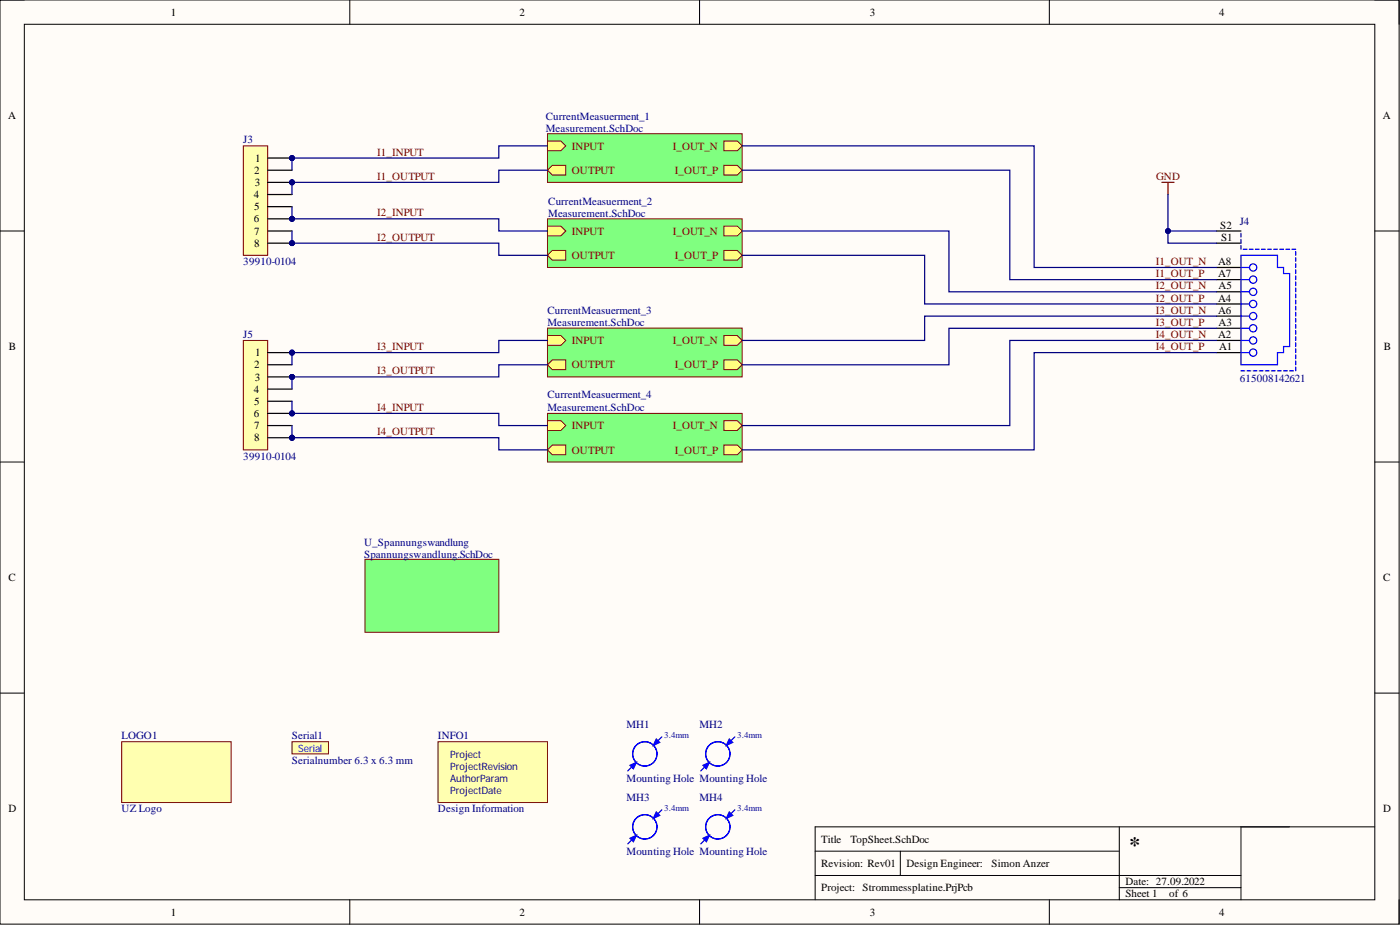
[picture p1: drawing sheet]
<svg xmlns="http://www.w3.org/2000/svg" width="292mm" height="193mm" viewBox="0 0 292 193" stroke-linecap="round" stroke-linejoin="round" font-family="sans-serif">
<defs><g id="words">
<text font-size="4.6" x="235.6" y="177.8">*</text>
<g font-size="2.3">
<text x="35.6" y="3.3">1</text>
<text x="108.4" y="3.3">2</text>
<text x="181.5" y="3.3">3</text>
<text x="254.3" y="3.3">4</text>
<text x="1.7" y="24.9">A</text>
<text x="288.5" y="24.9">A</text>
<text x="53.2" y="33.7">1</text>
<text x="53" y="41.3">4</text>
<text x="53.1" y="36.3">2</text>
<text x="53.1" y="38.8">3</text>
<text x="53" y="46.4">6</text>
<text x="53.1" y="43.9">5</text>
<text x="254.6" y="47.7">S2</text>
<text x="53.1" y="49">7</text>
<text x="53.1" y="51.5">8</text>
<text x="254.8" y="50.2">S1</text>
<text x="254.2" y="57.8">A7</text>
<text x="254.2" y="55.3">A8</text>
<text x="254.2" y="62.9">A4</text>
<text x="254.2" y="65.4">A6</text>
<text x="254.3" y="60.4">A5</text>
<text x="254.2" y="70.5">A2</text>
<text x="254.3" y="68">A3</text>
<text x="1.9" y="73.1">B</text>
<text x="53.1" y="76.9">2</text>
<text x="53.2" y="74.3">1</text>
<text x="254.3" y="73.1">A1</text>
<text x="288.7" y="73.1">B</text>
<text x="53" y="81.9">4</text>
<text x="53.1" y="79.4">3</text>
<text x="53" y="87">6</text>
<text x="53.1" y="84.5">5</text>
<text x="53.1" y="89.5">7</text>
<text x="53.1" y="92.1">8</text>
<text x="1.8" y="121.3">C</text>
<text x="288.6" y="121.3">C</text>
<text x="1.8" y="169.4">D</text>
<text x="288.6" y="169.4">D</text>
<text x="171.3" y="175.8">Title</text>
<text x="177.4" y="175.8">TopSheet.SchDoc</text>
<text x="171.3" y="180.9">Revision: Rev01</text>
<text x="171.3" y="185.9">Project: Strommessplatine.PrjPcb</text>
<text x="189.1" y="180.9">Design Engineer:</text>
<text x="206.9" y="180.9">Simon Anzer</text>
<text x="234.8" y="184.7">Date: 27.09.2022</text>
<text x="35.6" y="191">1</text>
<text x="108.4" y="191">2</text>
<text x="181.5" y="191">3</text>
<text x="234.8" y="187.2">Sheet 1</text>
<text x="243.9" y="187.2">of 6</text>
<text x="254.3" y="191">4</text>
</g>
<g font-size="2.3" fill="#000080">
<text x="50.8" y="29.9">J3</text>
<text x="113.9" y="25">CurrentMeasuerment_1</text>
<text x="113.9" y="27.5">Measurement.SchDoc</text>
<text x="114.4" y="42.9">CurrentMeasuerment_2</text>
<text x="114.4" y="45.3">Measurement.SchDoc</text>
<text x="258.7" y="46.9">J4</text>
<text x="50.8" y="55.3">39910-0104</text>
<text x="114.2" y="65.4">CurrentMeasuerment_3</text>
<text x="50.8" y="70.5">J5</text>
<text x="114.2" y="68">Measurement.SchDoc</text>
<text x="114.2" y="83.1">CurrentMeasuerment_4</text>
<text x="258.7" y="79.6">615008142621</text>
<text x="114.2" y="85.7">Measurement.SchDoc</text>
<text x="50.8" y="95.9">39910-0104</text>
<text x="76" y="113.9">U_Spannungswandlung</text>
<text x="76" y="116.4">Spannungswandlung.SchDoc</text>
<text x="25.4" y="154.2">LOGO1</text>
<text x="60.9" y="154.2">Serial1</text>
<text x="91.4" y="154.2">INFO1</text>
<text x="130.7" y="151.9">MH1</text>
<text x="146" y="151.9">MH2</text>
<text x="60.9" y="159.3">Serialnumber 6.3 x 6.3 mm</text>
<text x="130.7" y="163.1">Mounting Hole Mounting Hole</text>
<text x="130.7" y="167.2">MH3</text>
<text x="146" y="167.2">MH4</text>
<text x="25.4" y="169.4">UZ Logo</text>
<text x="91.4" y="169.4">Design Information</text>
<text x="130.7" y="178.3">Mounting Hole Mounting Hole</text>
</g>
<g font-size="2.3" fill="#800000">
<text x="78.7" y="32.5">I1_INPUT</text>
<text x="119.3" y="31.2">INPUT</text>
<text x="140.4" y="31.2">I_OUT_N</text>
<text x="78.7" y="37.5">I1_OUTPUT</text>
<text x="119.3" y="36.3">OUTPUT</text>
<text x="140.8" y="36.3">I_OUT_P</text>
<text x="241.2" y="37.5">GND</text>
<text x="78.7" y="45.1">I2_INPUT</text>
<text x="78.7" y="50.2">I2_OUTPUT</text>
<text x="119.3" y="49">INPUT</text>
<text x="140.4" y="49">I_OUT_N</text>
<text x="119.3" y="54">OUTPUT</text>
<text x="140.8" y="54">I_OUT_P</text>
<text x="241.1" y="57.8">I1_OUT_P</text>
<text x="241.1" y="55.3">I1_OUT_N</text>
<text x="241.1" y="62.9">I2_OUT_P</text>
<text x="241.1" y="60.4">I2_OUT_N</text>
<text x="241.1" y="65.4">I3_OUT_N</text>
<text x="119.3" y="71.8">INPUT</text>
<text x="140.4" y="71.8">I_OUT_N</text>
<text x="241.1" y="68">I3_OUT_P</text>
<text x="241.1" y="70.5">I4_OUT_N</text>
<text x="78.7" y="73.1">I3_INPUT</text>
<text x="119.3" y="76.9">OUTPUT</text>
<text x="140.8" y="76.9">I_OUT_P</text>
<text x="241.1" y="73.1">I4_OUT_P</text>
<text x="78.7" y="78.1">I3_OUTPUT</text>
<text x="78.7" y="85.7">I4_INPUT</text>
<text x="119.3" y="89.5">INPUT</text>
<text x="140.4" y="89.5">I_OUT_N</text>
<text x="78.7" y="90.8">I4_OUTPUT</text>
<text x="119.3" y="94.6">OUTPUT</text>
<text x="140.8" y="94.6">I_OUT_P</text>
</g>
<text font-size="2.1" fill="#00f" x="62.2" y="156.8">Serial</text>
<g font-size="2.1" fill="#000080">
<text x="93.9" y="158.1">Project</text>
<text x="93.9" y="160.7">ProjectRevision</text>
<text x="93.9" y="163.2">AuthorParam</text>
<text x="93.9" y="165.7">ProjectDate</text>
</g>
<g font-size="1.9" fill="#00f">
<text x="138.6" y="154.1">3.4mm</text>
<text x="153.8" y="154.1">3.4mm</text>
<text x="138.6" y="169.3">3.4mm</text>
<text x="153.8" y="169.3">3.4mm</text>
</g>
</g></defs>
<path d="M0 0h291.9v192.8h-291.9z" fill-rule="evenodd" fill="#fffcf8"/>
<path d="M0 0h291.9v192.8h-291.9z" fill="none" stroke="#000" stroke-width=".21"/>
<path d="M5.1 5.1h281.7v182.6h-281.7z" fill-rule="evenodd" fill="#fffcf8"/>
<g fill="none" stroke="#000" stroke-width=".21">
<path d="M0 0h5.1M73 0v5.1M146 0v5.1M218.9 0v5.1M286.8 0h5.1v5.1M5.1 5.1h281.7v182.6h-281.7zM0 48.2h5.1M286.8 48.2h5.1M0 96.4h5.1M286.8 96.4h5.1M0 144.6h5.1M286.8 144.6h5.1"/>
<path d="M170.1 177.6h63.4M187.8 177.6v5M233.5 172.5v15.2M258.9 172.5v15.2M286.8 172.5h-116.7v15.2M73 187.7v5.1M146 187.7v5.1M170.1 182.6h88.8M218.9 187.7v5.1M233.5 185.2h25.4M291.9 187.7v5.1"/>
</g>
<circle cx="60.9" cy="33" r=".51" fill="#000080"/>
<circle cx="60.9" cy="33" r=".51" fill="none" stroke="#000080" stroke-width=".21"/>
<circle cx="60.9" cy="38" r=".51" fill="#000080"/>
<circle cx="60.9" cy="38" r=".51" fill="none" stroke="#000080" stroke-width=".21"/>
<circle cx="60.9" cy="45.7" r=".51" fill="#000080"/>
<circle cx="60.9" cy="45.7" r=".51" fill="none" stroke="#000080" stroke-width=".21"/>
<circle cx="60.9" cy="50.7" r=".51" fill="#000080"/>
<circle cx="60.9" cy="50.7" r=".51" fill="none" stroke="#000080" stroke-width=".21"/>
<path d="M50.8 30.4h5v22.9h-5z" fill-rule="evenodd" fill="#ffffb0"/>
<path d="M50.8 30.4h5v22.9h-5z" fill="none" stroke="#800000" stroke-width=".21"/>
<path d="M55.8 33h5.1" fill="none" stroke="#000" stroke-width=".25"/>
<circle cx="60.9" cy="33" r=".51" fill="#000080"/>
<circle cx="60.9" cy="33" r=".51" fill="none" stroke="#000080" stroke-width=".21"/>
<path d="M55.8 35.5h5.1M55.8 38h5.1" fill="none" stroke="#000" stroke-width=".25"/>
<circle cx="60.9" cy="38" r=".51" fill="#000080"/>
<circle cx="60.9" cy="38" r=".51" fill="none" stroke="#000080" stroke-width=".21"/>
<path d="M55.8 40.6h5.1M55.8 43.1h5.1M55.8 45.7h5.1" fill="none" stroke="#000" stroke-width=".25"/>
<circle cx="60.9" cy="45.7" r=".51" fill="#000080"/>
<circle cx="60.9" cy="45.7" r=".51" fill="none" stroke="#000080" stroke-width=".21"/>
<path d="M55.8 48.2h5.1M55.8 50.7h5.1" fill="none" stroke="#000" stroke-width=".25"/>
<circle cx="60.9" cy="50.7" r=".51" fill="#000080"/>
<circle cx="60.9" cy="50.7" r=".51" fill="none" stroke="#000080" stroke-width=".21"/>
<circle cx="60.9" cy="73.6" r=".51" fill="#000080"/>
<circle cx="60.9" cy="73.6" r=".51" fill="none" stroke="#000080" stroke-width=".21"/>
<circle cx="60.9" cy="78.6" r=".51" fill="#000080"/>
<circle cx="60.9" cy="78.6" r=".51" fill="none" stroke="#000080" stroke-width=".21"/>
<circle cx="60.9" cy="86.2" r=".51" fill="#000080"/>
<circle cx="60.9" cy="86.2" r=".51" fill="none" stroke="#000080" stroke-width=".21"/>
<circle cx="60.9" cy="91.3" r=".51" fill="#000080"/>
<circle cx="60.9" cy="91.3" r=".51" fill="none" stroke="#000080" stroke-width=".21"/>
<path d="M50.8 71h5v22.9h-5z" fill-rule="evenodd" fill="#ffffb0"/>
<path d="M50.8 71h5v22.9h-5z" fill="none" stroke="#800000" stroke-width=".21"/>
<path d="M55.8 73.6h5.1" fill="none" stroke="#000" stroke-width=".25"/>
<circle cx="60.9" cy="73.6" r=".51" fill="#000080"/>
<circle cx="60.9" cy="73.6" r=".51" fill="none" stroke="#000080" stroke-width=".21"/>
<path d="M55.8 76.1h5.1M55.8 78.6h5.1" fill="none" stroke="#000" stroke-width=".25"/>
<circle cx="60.9" cy="78.6" r=".51" fill="#000080"/>
<circle cx="60.9" cy="78.6" r=".51" fill="none" stroke="#000080" stroke-width=".21"/>
<path d="M55.8 81.2h5.1M55.8 83.7h5.1M55.8 86.2h5.1" fill="none" stroke="#000" stroke-width=".25"/>
<circle cx="60.9" cy="86.2" r=".51" fill="#000080"/>
<circle cx="60.9" cy="86.2" r=".51" fill="none" stroke="#000080" stroke-width=".21"/>
<path d="M55.8 88.8h5.1M55.8 91.3h5.1" fill="none" stroke="#000" stroke-width=".25"/>
<circle cx="60.9" cy="91.3" r=".51" fill="#000080"/>
<circle cx="60.9" cy="91.3" r=".51" fill="none" stroke="#000080" stroke-width=".21"/>
<path d="M242.4 38h2.6M243.7 38v2.6" fill="none" stroke="#800000" stroke-width=".25"/>
<path d="M114.2 27.9h40.6v10.1h-40.6z" fill-rule="evenodd" fill="#80ff80"/>
<path d="M114.2 27.9h40.6v10.1h-40.6z" fill="none" stroke="#800000" stroke-width=".21"/>
<path d="M114.2 29.4h2.8l1 1-1 1h-2.8z" fill-rule="evenodd" fill="#ffff80"/>
<path d="M114.2 29.4h2.8l1 1-1 1h-2.8z" fill="none" stroke="#800000" stroke-width=".21"/>
<path d="M114.2 35.5l1-1h2.8v2h-2.8z" fill-rule="evenodd" fill="#ffff80"/>
<path d="M114.2 35.5l1-1h2.8v2h-2.8z" fill="none" stroke="#800000" stroke-width=".21"/>
<path d="M151 34.5h2.8l1 1-1 1h-2.8z" fill-rule="evenodd" fill="#ffff80"/>
<path d="M151 34.5h2.8l1 1-1 1h-2.8z" fill="none" stroke="#800000" stroke-width=".21"/>
<path d="M151 29.4h2.8l1 1-1 1h-2.8z" fill-rule="evenodd" fill="#ffff80"/>
<path d="M151 29.4h2.8l1 1-1 1h-2.8z" fill="none" stroke="#800000" stroke-width=".21"/>
<path d="M114.2 45.7h40.6v10.1h-40.6z" fill-rule="evenodd" fill="#80ff80"/>
<path d="M114.2 45.7h40.6v10.1h-40.6z" fill="none" stroke="#800000" stroke-width=".21"/>
<path d="M114.2 47.2h2.8l1 1-1 1h-2.8z" fill-rule="evenodd" fill="#ffff80"/>
<path d="M114.2 47.2h2.8l1 1-1 1h-2.8z" fill="none" stroke="#800000" stroke-width=".21"/>
<path d="M114.2 53.3l1-1.1h2.8v2.1h-2.8z" fill-rule="evenodd" fill="#ffff80"/>
<path d="M114.2 53.3l1-1.1h2.8v2.1h-2.8z" fill="none" stroke="#800000" stroke-width=".21"/>
<path d="M151 52.2h2.8l1 1.1-1 1h-2.8z" fill-rule="evenodd" fill="#ffff80"/>
<path d="M151 52.2h2.8l1 1.1-1 1h-2.8z" fill="none" stroke="#800000" stroke-width=".21"/>
<path d="M151 47.2h2.8l1 1-1 1h-2.8z" fill-rule="evenodd" fill="#ffff80"/>
<path d="M151 47.2h2.8l1 1-1 1h-2.8z" fill="none" stroke="#800000" stroke-width=".21"/>
<path d="M76.2 116.7h27.9v15.2h-27.9z" fill-rule="evenodd" fill="#80ff80"/>
<path d="M76.2 116.7h27.9v15.2h-27.9z" fill="none" stroke="#800000" stroke-width=".21"/>
<path d="M114.2 68.4h40.6v10.2h-40.6z" fill-rule="evenodd" fill="#80ff80"/>
<path d="M114.2 68.4h40.6v10.2h-40.6z" fill="none" stroke="#800000" stroke-width=".21"/>
<path d="M114.2 70h2.8l1 1-1 1h-2.8z" fill-rule="evenodd" fill="#ffff80"/>
<path d="M114.2 70h2.8l1 1-1 1h-2.8z" fill="none" stroke="#800000" stroke-width=".21"/>
<path d="M114.2 76.1l1-1h2.8v2h-2.8z" fill-rule="evenodd" fill="#ffff80"/>
<path d="M114.2 76.1l1-1h2.8v2h-2.8z" fill="none" stroke="#800000" stroke-width=".21"/>
<path d="M151 75.1h2.8l1 1-1 1h-2.8z" fill-rule="evenodd" fill="#ffff80"/>
<path d="M151 75.1h2.8l1 1-1 1h-2.8z" fill="none" stroke="#800000" stroke-width=".21"/>
<path d="M151 70h2.8l1 1-1 1h-2.8z" fill-rule="evenodd" fill="#ffff80"/>
<path d="M151 70h2.8l1 1-1 1h-2.8z" fill="none" stroke="#800000" stroke-width=".21"/>
<path d="M114.2 86.2h40.6v10.2h-40.6z" fill-rule="evenodd" fill="#80ff80"/>
<path d="M114.2 86.2h40.6v10.2h-40.6z" fill="none" stroke="#800000" stroke-width=".21"/>
<path d="M114.2 87.8h2.8l1 1-1 1h-2.8z" fill-rule="evenodd" fill="#ffff80"/>
<path d="M114.2 87.8h2.8l1 1-1 1h-2.8z" fill="none" stroke="#800000" stroke-width=".21"/>
<path d="M114.2 93.9l1-1.1h2.8v2.1h-2.8z" fill-rule="evenodd" fill="#ffff80"/>
<path d="M114.2 93.9l1-1.1h2.8v2.1h-2.8z" fill="none" stroke="#800000" stroke-width=".21"/>
<path d="M151 92.8h2.8l1 1.1-1 1h-2.8z" fill-rule="evenodd" fill="#ffff80"/>
<path d="M151 92.8h2.8l1 1.1-1 1h-2.8z" fill="none" stroke="#800000" stroke-width=".21"/>
<path d="M151 87.8h2.8l1 1-1 1h-2.8z" fill-rule="evenodd" fill="#ffff80"/>
<path d="M151 87.8h2.8l1 1-1 1h-2.8z" fill="none" stroke="#800000" stroke-width=".21"/>
<g fill="none" stroke="#00f" stroke-width=".25">
<path d="M258.9 53.3h7.6v2.5h1.3v1.3h1.3v15.2h-1.3v1.3h-1.3v2.5h-7.6zM258.9 58.3h1.8M258.9 55.8h1.8M258.9 48.7v.8M258.9 49.9v.8M258.9 51.2v.8M259.4 52h.8M260.7 52h.8M261.9 52h.8M263.2 52h.8M264.5 52h.8M265.7 52h.8"/>
<path d="M267 52h.8M268.3 52h.8M269.5 52h.8M270.3 52.5v.8M270.3 53.7v.8M270.3 55v.8M270.3 56.3v.8M270.3 57.5v.8M270.3 58.8v.8M258.9 63.4h1.8M258.9 60.9h1.8M258.9 68.5h1.8"/>
<path d="M258.9 65.9h1.8M258.9 73.6h1.8M258.9 71h1.8M258.9 77.4h.8M260.2 77.4h.8M261.5 77.4h.8M262.7 77.4h.8M264 77.4h.8M265.3 77.4h.8M266.5 77.4h.8M267.8 77.4h.8M269.1 77.4h.8"/>
<path d="M270.3 60.1v.8M270.3 61.4v.7M270.3 62.6v.8M270.3 63.9v.8M270.3 65.2v.7M270.3 66.4v.8M270.3 67.7v.8M270.3 69v.8M270.3 70.2v.8M270.3 71.5v.8M270.3 72.8v.8M270.3 74v.8"/>
<path d="M270.3 75.3v.8M270.3 76.6v.8"/>
<circle cx="261.5" cy="55.8" r=".76"/>
<circle cx="261.5" cy="58.3" r=".76"/>
<circle cx="261.5" cy="60.9" r=".76"/>
<circle cx="261.5" cy="63.4" r=".76"/>
<circle cx="261.5" cy="65.9" r=".76"/>
<circle cx="261.5" cy="71" r=".76"/>
<circle cx="261.5" cy="68.5" r=".76"/>
<circle cx="261.5" cy="73.6" r=".76"/>
</g>
<path d="M253.8 58.3h5.1M253.8 55.8h5.1M253.8 50.7h5.1M253.8 48.2h5.1M253.8 73.6h5.1M253.8 71h5.1M253.8 68.5h5.1M253.8 63.4h5.1M253.8 60.9h5.1M253.8 65.9h5.1" fill="none" stroke="#000" stroke-width=".25"/>
<path d="M25.4 154.7h22.8v12.7h-22.8z" fill-rule="evenodd" fill="#ffffb0"/>
<path d="M25.4 154.7h22.8v12.7h-22.8z" fill="none" stroke="#800000" stroke-width=".21"/>
<path d="M60.9 154.7h7.6v2.6h-7.6z" fill-rule="evenodd" fill="#ffffb0"/>
<path d="M60.9 154.7h7.6v2.6h-7.6z" fill="none" stroke="#800000" stroke-width=".21"/>
<path d="M91.4 154.7h22.8v12.7h-22.8z" fill-rule="evenodd" fill="#ffffb0"/>
<path d="M91.4 154.7h22.8v12.7h-22.8z" fill="none" stroke="#800000" stroke-width=".21"/>
<g fill="none" stroke="#00f" stroke-width=".25">
<path d="M138.1 153.7l-1.5 1.5"/>
<circle cx="134.5" cy="157.3" r="2.54"/>
</g>
<path d="M136.9 154.2l.7 .7-1.3 .6z" fill="#00f"/>
<path d="M132.5 159.3l-1.5 1.5M136.9 154.2l.7 .7-1.3 .6z" fill="none" stroke="#00f" stroke-width=".25"/>
<path d="M131.4 159.7l1.4-.7-.6 1.4z" fill="#00f"/>
<g fill="none" stroke="#00f" stroke-width=".25">
<path d="M131.4 159.7l1.4-.7-.6 1.4zM138.1 168.9l-1.5 1.6"/>
<circle cx="134.5" cy="172.5" r="2.54"/>
</g>
<path d="M136.9 169.4l.7 .7-1.3 .6z" fill="#00f"/>
<path d="M132.5 174.5l-1.5 1.5M136.9 169.4l.7 .7-1.3 .6z" fill="none" stroke="#00f" stroke-width=".25"/>
<path d="M131.4 174.9l1.4-.6-.6 1.3z" fill="#00f"/>
<g fill="none" stroke="#00f" stroke-width=".25">
<path d="M131.4 174.9l1.4-.6-.6 1.3zM153.3 168.9l-1.5 1.6"/>
<circle cx="149.8" cy="172.5" r="2.54"/>
</g>
<path d="M152.2 169.4l.7 .7-1.4 .6z" fill="#00f"/>
<path d="M147.7 174.5l-1.5 1.5M152.2 169.4l.7 .7-1.4 .6z" fill="none" stroke="#00f" stroke-width=".25"/>
<path d="M146.7 174.9l1.3-.6-.6 1.3z" fill="#00f"/>
<g fill="none" stroke="#00f" stroke-width=".25">
<path d="M153.3 153.7l-1.5 1.5M146.7 174.9l1.3-.6-.6 1.3z"/>
<circle cx="149.8" cy="157.3" r="2.54"/>
</g>
<path d="M152.2 154.2l.7 .7-1.4 .6z" fill="#00f"/>
<path d="M147.7 159.3l-1.5 1.5M152.2 154.2l.7 .7-1.4 .6z" fill="none" stroke="#00f" stroke-width=".25"/>
<path d="M146.7 159.7l1.3-.7-.6 1.4z" fill="#00f"/>
<path d="M146.7 159.7l1.3-.7-.6 1.4z" fill="none" stroke="#00f" stroke-width=".25"/>
<path d="M60.9 48.2v2.5h43.2v2.6h10.1" fill="none" stroke="#000080" stroke-width=".25"/>
<circle cx="60.9" cy="50.7" r=".51" fill="#000080"/>
<circle cx="60.9" cy="50.7" r=".51" fill="none" stroke="#000080" stroke-width=".21"/>
<path d="M114.2 35.5h-10.1v2.5h-43.2v2.6" fill="none" stroke="#000080" stroke-width=".25"/>
<circle cx="60.9" cy="38" r=".51" fill="#000080"/>
<circle cx="60.9" cy="38" r=".51" fill="none" stroke="#000080" stroke-width=".21"/>
<path d="M114.2 30.4h-10.1v2.6h-43.2v2.5" fill="none" stroke="#000080" stroke-width=".25"/>
<circle cx="60.9" cy="33" r=".51" fill="#000080"/>
<circle cx="60.9" cy="33" r=".51" fill="none" stroke="#000080" stroke-width=".21"/>
<path d="M60.9 43.1v2.6h43.2v2.5h10.1" fill="none" stroke="#000080" stroke-width=".25"/>
<circle cx="60.9" cy="45.7" r=".51" fill="#000080"/>
<circle cx="60.9" cy="45.7" r=".51" fill="none" stroke="#000080" stroke-width=".21"/>
<path d="M114.2 71h-10.1v2.6h-43.2v2.5" fill="none" stroke="#000080" stroke-width=".25"/>
<circle cx="60.9" cy="73.6" r=".51" fill="#000080"/>
<circle cx="60.9" cy="73.6" r=".51" fill="none" stroke="#000080" stroke-width=".21"/>
<path d="M60.9 83.7v2.5h43.2v2.6h10.1" fill="none" stroke="#000080" stroke-width=".25"/>
<circle cx="60.9" cy="86.2" r=".51" fill="#000080"/>
<circle cx="60.9" cy="86.2" r=".51" fill="none" stroke="#000080" stroke-width=".21"/>
<path d="M60.9 91.3h43.2v2.6h10.1" fill="none" stroke="#000080" stroke-width=".25"/>
<circle cx="60.9" cy="91.3" r=".51" fill="#000080"/>
<circle cx="60.9" cy="91.3" r=".51" fill="none" stroke="#000080" stroke-width=".21"/>
<path d="M60.9 88.8v2.5" fill="none" stroke="#000080" stroke-width=".25"/>
<circle cx="60.9" cy="91.3" r=".51" fill="#000080"/>
<circle cx="60.9" cy="91.3" r=".51" fill="none" stroke="#000080" stroke-width=".21"/>
<path d="M154.8 30.4h61v25.4h38M154.8 35.5h55.9v22.8h43.1M154.8 48.2h43.2v12.7h55.8M154.8 53.3h38.1v10.1h60.9M243.7 48.2h10.1M253.8 71h-43.1v17.8h-55.9M253.8 73.6h-38v20.3h-61M253.8 65.9h-60.9v5.1h-38.1M253.8 68.5h-55.8v7.6h-43.2" fill="none" stroke="#000080" stroke-width=".25"/>
<circle cx="243.7" cy="48.2" r=".51" fill="#000080"/>
<circle cx="243.7" cy="48.2" r=".51" fill="none" stroke="#000080" stroke-width=".21"/>
<path d="M243.7 40.6v10.1h10.1" fill="none" stroke="#000080" stroke-width=".25"/>
<circle cx="243.7" cy="48.2" r=".51" fill="#000080"/>
<circle cx="243.7" cy="48.2" r=".51" fill="none" stroke="#000080" stroke-width=".21"/>
<path d="M114.2 76.1h-10.1v2.5h-43.2v2.6" fill="none" stroke="#000080" stroke-width=".25"/>
<circle cx="60.9" cy="78.6" r=".51" fill="#000080"/>
<circle cx="60.9" cy="78.6" r=".51" fill="none" stroke="#000080" stroke-width=".21"/>
<use href="#words"/>
</svg>
